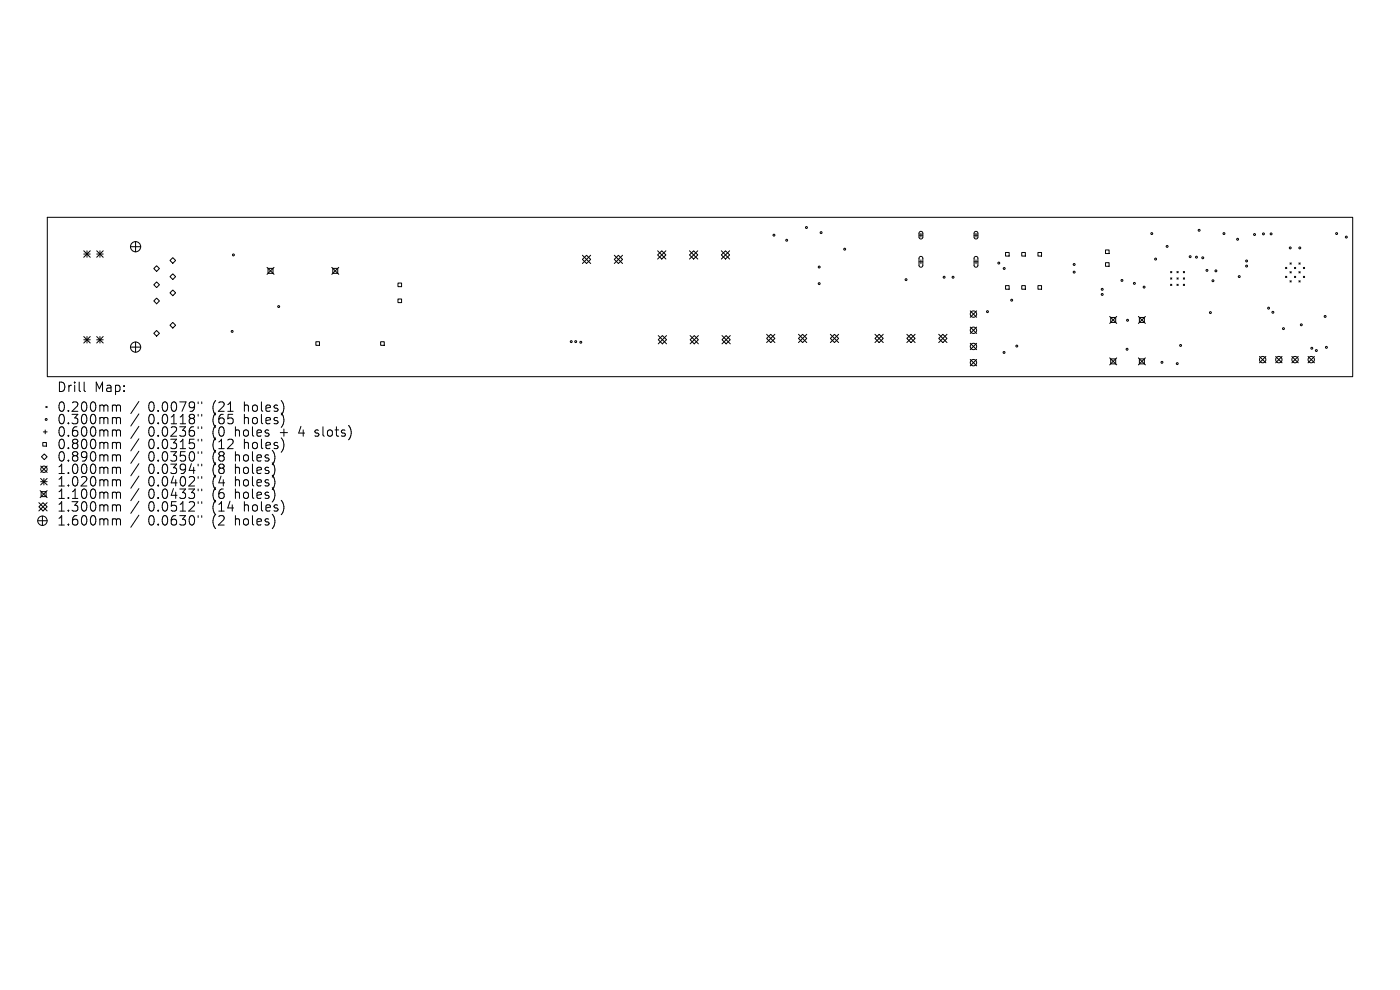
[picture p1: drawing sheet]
<svg xmlns="http://www.w3.org/2000/svg" width="297mm" height="210mm" viewBox="0 0 297 210" stroke-linecap="round" stroke-linejoin="round" font-family="sans-serif">
<defs><g id="words">
<g font-size="2.8">
<text x="12" y="83.4">Drill</text>
<text x="20" y="83.4">Map:</text>
<text x="12" y="87.6">0.200mm</text>
<text x="31.4" y="87.6">0.0079&quot;</text>
<text x="45.2" y="87.6">(21</text>
<text x="52" y="87.6">holes)</text>
<text x="12" y="90.3">0.300mm</text>
<text x="12" y="92.9">0.600mm</text>
<text x="12" y="95.6">0.800mm</text>
<text x="31.4" y="90.3">0.0118&quot;</text>
<text x="31.4" y="92.9">0.0236&quot;</text>
<text x="31.4" y="95.6">0.0315&quot;</text>
<text x="45.2" y="90.3">(65</text>
<text x="45.2" y="92.9">(0</text>
<text x="45.2" y="95.6">(12</text>
<text x="50.1" y="92.9">holes</text>
<text x="52" y="90.3">holes)</text>
<text x="52" y="95.6">holes)</text>
<text x="59.9" y="92.9">+</text>
<text x="64.1" y="92.9">4</text>
<text x="67.7" y="92.9">slots)</text>
<text x="12" y="98.2">0.890mm</text>
<text x="12" y="100.8">1.000mm</text>
<text x="31.4" y="98.2">0.0350&quot;</text>
<text x="31.4" y="100.8">0.0394&quot;</text>
<text x="45.2" y="98.2">(8</text>
<text x="45.2" y="100.8">(8</text>
<text x="50.1" y="98.2">holes)</text>
<text x="50.1" y="100.8">holes)</text>
<text x="12" y="103.5">1.020mm</text>
<text x="12" y="106.1">1.100mm</text>
<text x="31.4" y="103.5">0.0402&quot;</text>
<text x="31.4" y="106.1">0.0433&quot;</text>
<text x="45.2" y="103.5">(4</text>
<text x="45.2" y="106.1">(6</text>
<text x="50.1" y="103.5">holes)</text>
<text x="50.1" y="106.1">holes)</text>
<text x="12" y="108.8">1.300mm</text>
<text x="12" y="111.8">1.600mm</text>
<text x="31.4" y="108.8">0.0512&quot;</text>
<text x="31.4" y="111.8">0.0630&quot;</text>
<text x="45.2" y="108.8">(14</text>
<text x="45.2" y="111.8">(2</text>
<text x="50.1" y="111.8">holes)</text>
<text x="52" y="108.8">holes)</text>
</g>
</g></defs>
<g fill="none" stroke="#000" stroke-width=".21">
<path d="M10 46.1h277v33.8h-277zM17.8 53.2l1.3 1.4M17.8 53.9h1.3M18.5 53.2v1.4M19.1 53.2l-1.3 1.4M20.5 53.9h1.4M20.5 53.2l1.4 1.4M21.2 53.2v1.4M21.9 53.2l-1.4 1.4M32.6 57l.6-.6 .6 .6-.6 .6zM33.2 59.8l.6 .6-.6 .6-.6-.6zM36.1 55.3l.6-.6 .6 .6-.6 .6z"/>
<path d="M36.1 58.7l.6-.6 .6 .6-.6 .6zM56.6 56.7l1.5 1.5M56.9 56.9h1v1.1h-1zM58.1 56.7l-1.5 1.5M70.4 56.7l1.5 1.5M70.6 56.9h1.1v1.1h-1.1zM71.9 56.7l-1.5 1.5M123.6 55l.8-.9 .9 .9-.9 .9zM123.6 54.1l1.7 1.8M125.3 54.1l-1.7 1.8M130.3 54.1l1.8 1.8M131.2 54.1l.9 .9-.9 .9-.9-.9z"/>
<path d="M132.1 54.1l-1.8 1.8M139.5 54.1l.9-.9 .9 .9-.9 .9zM139.5 53.2l1.8 1.8M141.3 53.2l-1.8 1.8M146.3 53.2l1.7 1.8M147.1 53.2l.9 .9-.9 .9-.8-.9zM148 53.2l-1.7 1.8M153 53.2l1.8 1.8M153.9 53.2l.9 .9-.9 .9-.9-.9zM154.8 53.2l-1.8 1.8M195 49.9h.8M195 55.5h.8"/>
<path d="M195.1 49.2l.4-.1 .3 .3v1l-.3 .3-.3-.1-.2-.2zM195.1 54.5l.4-.1 .3 .3v1.7l-.4 .3-.3-.1-.1-.2zM195.4 49.5v.8M195.4 55.1v.8M206.6 49.9h.9M206.6 55.5h.9M206.8 49.2l.4-.1 .2 .3 .1 1-.3 .3-.4-.1-.1-.2zM206.8 54.5l.4-.1 .3 .3v1.7l-.4 .3-.3-.1-.1-.2zM207.1 49.5v.8M207.1 55.1v.8M213.3 53.6h.8v.7h-.8zM216.8 53.6h.7v.7h-.7z"/>
<path d="M220.2 53.6h.8v.7h-.8zM234.5 53h.8v.8h-.8zM234.5 55.7h.8v.8h-.8zM248.3 57.6l.3 .3M248.3 58.9l.3 .3M248.6 57.6l-.3 .3M248.6 58.9l-.3 .3M249.7 58.9l.3 .3M249.7 57.6l.3 .3M250 57.6l-.3 .3M250 58.9l-.3 .3M251 58.9l.3 .3"/>
<path d="M251 57.6l.3 .3M251.3 57.6l-.3 .3M251.3 58.9l-.3 .3M272.7 56.7l.3 .3M272.7 58.6l.3 .3M273 56.7l-.3 .3M273 58.6l-.3 .3M273.7 57.6l.2 .3M273.7 59.6l.2 .2M273.7 55.8l.2 .2M273.9 55.8l-.2 .2M273.9 57.6l-.2 .3"/>
<path d="M273.9 59.6l-.2 .2M274.6 58.6l.3 .3M274.6 56.7l.3 .3M274.9 56.7l-.3 .3M274.9 58.6l-.3 .3M275.6 59.6l.2 .2M275.6 57.6l.2 .3M275.6 55.8l.2 .2M275.8 55.8l-.2 .2M275.8 57.6l-.2 .3M275.8 59.6l-.2 .2M276.5 58.6l.3 .3"/>
<path d="M276.5 56.7l.3 .3M276.8 56.7l-.3 .3M276.8 58.6l-.3 .3M17.8 71.4l1.3 1.4M17.8 72.1h1.3M18.5 71.4v1.4M19.1 71.4l-1.3 1.4M20.5 72.1h1.4M20.5 71.4l1.4 1.4M21.2 71.4v1.4M21.9 71.4l-1.4 1.4M32.6 70.7l.6-.6 .6 .6-.6 .6z"/>
<path d="M33.2 63.2l.6 .6-.6 .6-.6-.6zM36.1 69l.6-.6 .6 .6-.6 .6zM36.7 61.5l.6 .6-.6 .6-.6-.6zM67 72.5h.8v.8h-.8zM80.8 72.5h.7v.8h-.7zM84.4 60h.8v.8h-.8zM84.4 63.4h.8v.8h-.8zM139.6 72.1l.9-.9 .9 .9-.9 .8zM139.6 71.2l1.8 1.7M141.4 71.2l-1.8 1.7M146.4 72.1l.9-.9 .9 .9-.9 .8zM146.4 71.2l1.8 1.7"/>
<path d="M148.2 71.2l-1.8 1.7M153.2 72.1l.8-.9 .9 .9-.9 .8zM153.2 71.2l1.7 1.7M154.9 71.2l-1.7 1.7M162.6 70.9l1.8 1.8M163.5 70.9l.9 .9-.9 .9-.9-.9zM164.4 70.9l-1.8 1.8M169.4 70.9l1.8 1.8M170.3 70.9l.9 .9-.9 .9-.9-.9zM171.2 70.9l-1.8 1.8M176.2 70.9l1.7 1.8M177 70.9l.9 .9-.9 .9-.8-.9z"/>
<path d="M177.9 70.9l-1.7 1.8M185.6 70.9l1.8 1.8M186.5 70.9l.9 .9-.9 .9-.9-.9zM187.4 70.9l-1.8 1.8M192.4 70.9l1.7 1.8M193.3 70.9l.8 .9-.8 .9-.9-.9zM194.1 70.9l-1.7 1.8M199.1 70.9l1.8 1.8M200 70.9l.9 .9-.9 .9-.9-.9zM200.9 70.9l-1.8 1.8M205.8 66l1.4 1.3M205.8 69.4l1.4 1.3"/>
<path d="M205.8 72.8l1.4 1.4M205.8 76.3l1.4 1.3M207.2 66l-1.4 1.3M207.2 69.4l-1.4 1.3M207.2 72.8l-1.4 1.4M207.2 76.3l-1.4 1.3M213.3 60.6h.8v.8h-.8zM216.8 60.6h.7v.8h-.7zM220.2 60.6h.8v.8h-.8zM235.4 67.1l1.5 1.5M235.4 75.9l1.5 1.5M235.6 67.3h1.1v1.1h-1.1z"/>
<path d="M235.6 76.1h1.1v1.1h-1.1zM236.9 67.1l-1.5 1.5M236.9 75.9l-1.5 1.5M241.5 67.1l1.5 1.5M241.5 75.9l1.5 1.5M241.7 67.3h1.1v1.1h-1.1zM241.7 76.1h1.1v1.1h-1.1zM243 67.1l-1.5 1.5M243 75.9l-1.5 1.5M248.3 60.3l.3 .3M248.6 60.3l-.3 .3M249.7 60.3l.3 .3"/>
<path d="M250 60.3l-.3 .3M251 60.3l.3 .3M251.3 60.3l-.3 .3M267.2 75.6l1.3 1.4M268.5 75.6l-1.3 1.4M270.6 75.6l1.4 1.4M272 75.6l-1.4 1.4M274.1 75.6l1.3 1.4M275.4 75.6l-1.3 1.4M277.5 75.6l1.3 1.4M278.8 75.6l-1.3 1.4M8.6 98.9l1.4 1.3"/>
<path d="M9.1 93.9h.7v.7h-.7zM9.2 91.6h.8M9.4 96.3l.6 .6-.6 .6-.6-.6zM9.6 91.2v.8M9.7 86.2l.3 .3M10 86.2l-.3 .3M10 98.9l-1.4 1.3M17.8 81.1v1.7l.3 .3M24.1 85.9l.5 .1 .1 .2M24.1 88.6l.5 .1 .1 .1M24.1 91.2h.3l.3 .3M24.1 93.8h.3l.3 .3"/>
<path d="M24.1 96.5l.5 .1 .1 .2M24.1 99.1l.5 .1 .1 .2M24.7 86.2l.3-.3 .5 .1 .1 1.3M24.7 86.2v1.1M24.7 88.8v1.1M24.7 91.5v1M24.7 94.1v1.1M24.7 96.8v1M24.7 99.4v1.1M24.7 88.8l.3-.2 .5 .1 .1 1.2M24.7 91.5l.3-.3 .5 .1 .1 1.2M24.7 94.1l.3-.3 .5 .1 .1 1.3"/>
<path d="M24.7 96.8l.3-.3 .5 .1 .1 1.2M24.7 99.4l.3-.3 .5 .1 .1 1.3M29.5 85.2l-1.7 2.5M29.5 87.8l-1.7 2.6M29.5 90.4l-1.7 2.6M29.5 93.1l-1.7 2.5M29.5 95.7l-1.7 2.6M29.5 98.4l-1.7 2.5M42 85.3v.3M42 87.9v.4M42 90.5v.4M42 93.2v.4"/>
<path d="M42 95.8v.4M42 98.5v.3M42.8 85.3v.3M42.8 87.9v.4M42.8 90.5v.4M42.8 93.2v.4M42.8 95.8v.4M42.8 98.5v.3M66.8 92.4l.2 .1M66.9 91.3v.5M8 110.5h2M8.2 107.5l.9-.9 .9 .9-.9 .9z"/>
<path d="M8.2 106.6l1.8 1.8M8.5 104.1l1.5 1.5M8.6 101.5l1.4 1.4M8.6 102.2h1.4M8.7 104.3h1.1v1h-1.1zM9 109.5v2M9.3 101.5v1.4M10 101.5l-1.4 1.4M10 104.1l-1.5 1.5M10 106.6l-1.8 1.8M24.1 101.8l.5 .1 .1 .1M24.1 104.4h.3l.3 .3"/>
<path d="M24.1 107.1l.5 .1 .1 .2M24.1 110l.5 .1 .1 .2M24.7 102v1.1M24.7 104.7v1M24.7 107.4v1M24.7 110.3v1.1M24.7 102l.3-.2 .5 .1 .1 1.2M24.7 104.7l.3-.3 .5 .1 .1 1.2M24.7 107.4l.3-.3 .5 .1 .1 1.2M24.7 110.3l.3-.3 .5 .1 .1 1.3M29.5 101l-1.7 2.6M29.5 103.6l-1.7 2.6"/>
<path d="M29.5 106.3l-1.7 2.6M29.5 109.3l-1.7 2.6M42 101.1v.4M42 103.7v.4M42 106.4v.4M42 109.4v.4M42.8 101.1v.4M42.8 103.7v.4M42.8 106.4v.4M42.8 109.4v.4"/>
<circle cx="49.5" cy="54.1" r=".2"/>
<circle cx="164.2" cy="49.9" r=".2"/>
<circle cx="166.9" cy="51" r=".2"/>
<circle cx="171.1" cy="48.3" r=".2"/>
<circle cx="173.8" cy="56.6" r=".2"/>
<circle cx="174.2" cy="49.3" r=".2"/>
<circle cx="179.2" cy="52.9" r=".2"/>
<circle cx="192.2" cy="59.3" r=".2"/>
<circle cx="200.3" cy="58.8" r=".2"/>
<circle cx="202.2" cy="58.8" r=".2"/>
<circle cx="211.9" cy="55.8" r=".2"/>
<circle cx="213" cy="56.9" r=".2"/>
<circle cx="227.9" cy="56.1" r=".2"/>
<circle cx="227.9" cy="57.7" r=".2"/>
<circle cx="238" cy="59.5" r=".2"/>
<circle cx="244.3" cy="49.5" r=".2"/>
<circle cx="245.2" cy="55" r=".2"/>
<circle cx="247.6" cy="52.3" r=".2"/>
<circle cx="252.5" cy="54.4" r=".2"/>
<circle cx="253.8" cy="54.6" r=".2"/>
<circle cx="254.4" cy="48.9" r=".2"/>
<circle cx="255.2" cy="54.7" r=".2"/>
<circle cx="256" cy="57.4" r=".2"/>
<circle cx="257.3" cy="59.6" r=".2"/>
<circle cx="257.9" cy="57.5" r=".2"/>
<circle cx="259.7" cy="49.5" r=".2"/>
<circle cx="262.6" cy="50.8" r=".2"/>
<circle cx="262.9" cy="58.7" r=".2"/>
<circle cx="264.5" cy="55.4" r=".2"/>
<circle cx="264.5" cy="56.4" r=".2"/>
<circle cx="266.1" cy="49.8" r=".2"/>
<circle cx="268" cy="49.6" r=".2"/>
<circle cx="269.7" cy="49.6" r=".2"/>
<circle cx="273.7" cy="52.6" r=".2"/>
<circle cx="275.7" cy="52.6" r=".2"/>
<circle cx="283.6" cy="49.5" r=".2"/>
<circle cx="285.6" cy="50.3" r=".2"/>
<circle cx="49.2" cy="70.3" r=".2"/>
<circle cx="59.1" cy="65" r=".2"/>
<circle cx="121.2" cy="72.5" r=".2"/>
<circle cx="122.1" cy="72.5" r=".2"/>
<circle cx="123.2" cy="72.6" r=".2"/>
<circle cx="173.8" cy="60.2" r=".2"/>
<circle cx="206.5" cy="66.6" r=".68"/>
<circle cx="206.5" cy="70.1" r=".68"/>
<circle cx="206.5" cy="73.5" r=".68"/>
<circle cx="206.5" cy="76.9" r=".68"/>
<circle cx="209.5" cy="66.1" r=".2"/>
<circle cx="213" cy="74.8" r=".2"/>
<circle cx="214.6" cy="63.7" r=".2"/>
<circle cx="215.7" cy="73.4" r=".2"/>
<circle cx="233.8" cy="61.4" r=".2"/>
<circle cx="233.8" cy="62.5" r=".2"/>
<circle cx="239.1" cy="74.1" r=".2"/>
<circle cx="239.2" cy="67.9" r=".2"/>
<circle cx="240.7" cy="60.1" r=".2"/>
<circle cx="242.7" cy="60.9" r=".2"/>
<circle cx="246.5" cy="76.9" r=".2"/>
<circle cx="249.7" cy="77.1" r=".2"/>
<circle cx="250.5" cy="73.3" r=".2"/>
<circle cx="256.8" cy="66.3" r=".2"/>
<circle cx="267.9" cy="76.3" r=".68"/>
<circle cx="269.1" cy="65.4" r=".2"/>
<circle cx="270" cy="66.2" r=".2"/>
<circle cx="271.3" cy="76.3" r=".68"/>
<circle cx="272.3" cy="69.7" r=".2"/>
<circle cx="274.7" cy="76.3" r=".68"/>
<circle cx="276.1" cy="68.9" r=".2"/>
<circle cx="278.2" cy="76.3" r=".68"/>
<circle cx="278.3" cy="73.9" r=".2"/>
<circle cx="279.3" cy="74.4" r=".2"/>
<circle cx="281.1" cy="67.1" r=".2"/>
<circle cx="281.4" cy="73.7" r=".2"/>
<circle cx="9.3" cy="99.5" r=".68"/>
<circle cx="9.8" cy="89" r=".2"/>
<circle cx="9" cy="110.5" r="1"/>
</g>
<g fill="none" stroke="#000" stroke-width=".22">
<path d="M27.7 52.3h2.1M28.8 51.3v2.1M27.7 73.6h2.1M28.8 72.5v2.2"/>
<circle cx="28.8" cy="52.3" r="1.08"/>
<circle cx="28.8" cy="73.6" r="1.08"/>
</g>
<use href="#words"/>
</svg>
